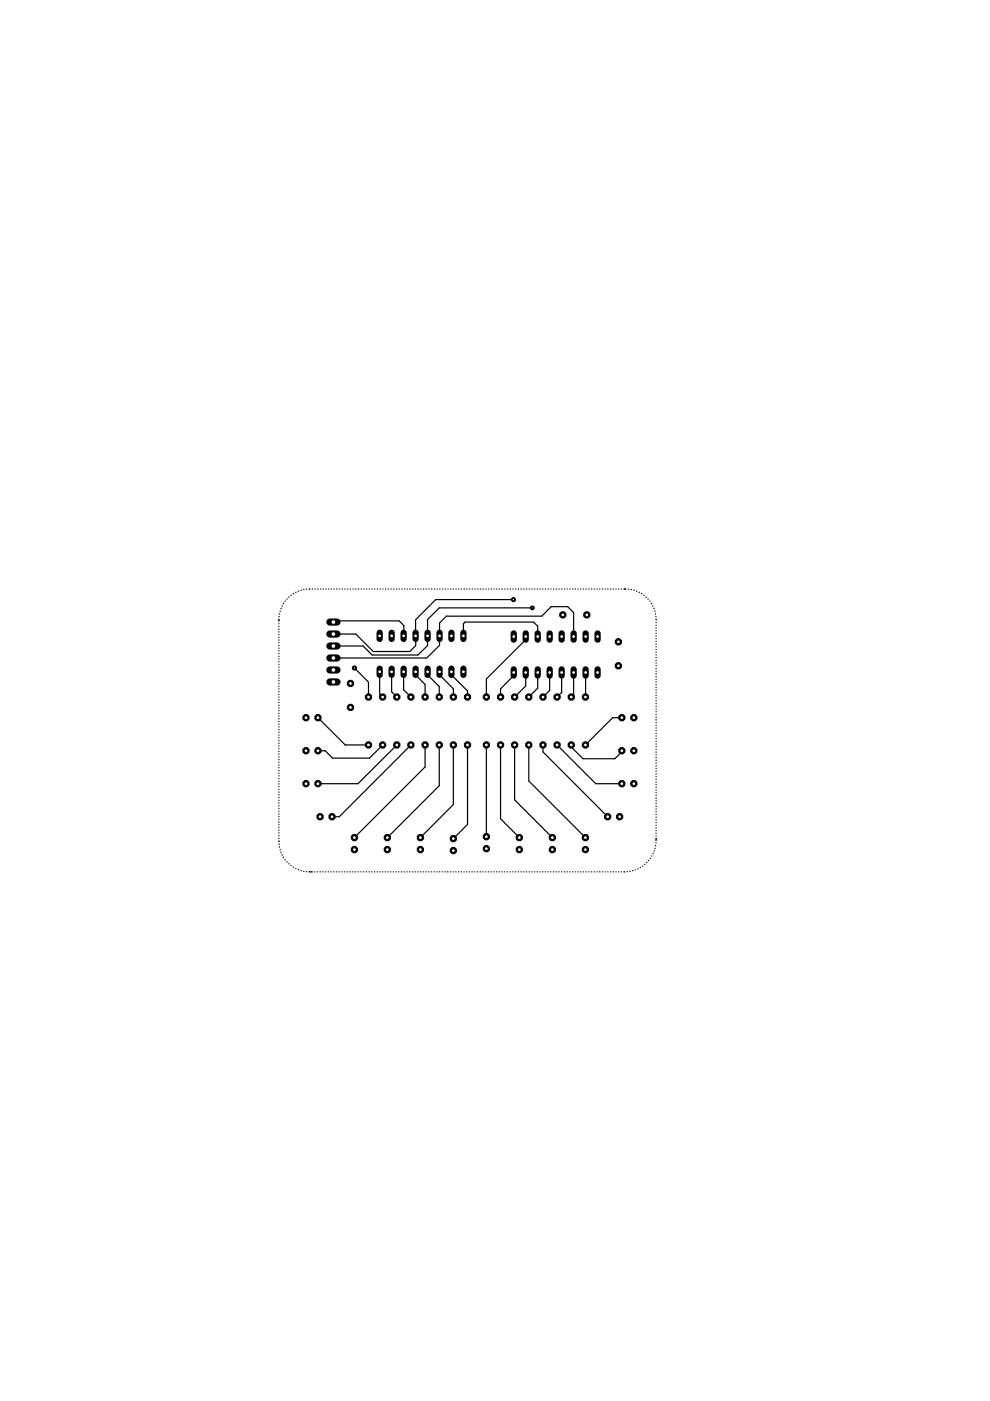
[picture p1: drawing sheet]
<svg xmlns="http://www.w3.org/2000/svg" width="210mm" height="297mm" viewBox="0 0 210 297" stroke-linecap="round" stroke-linejoin="round" font-family="sans-serif">
<g fill="none" stroke="#000" stroke-width=".25">
<path d="M59.1 131.3v.4M59.1 132.2v.1M59.1 132.8h.1M59.1 133.3v.1M59.1 133.9v.1M59.1 134.5v.1M59.1 135.1h.1M59.1 135.7h.1M59.1 136.2v.1M59.1 136.8v.1M59.1 137.4v.1M59.1 138h.1"/>
<path d="M59.1 138.5v.1M59.1 139.1v.1M59.1 139.7v.1M59.2 130.7v.1M59.3 130.1l-.1 .1M59.4 129.5v.1M59.6 129v.1M59.8 128.4v.1M60.1 127.9v.1M60.5 127.4l-.1 .1M60.9 127h-.1M61.3 126.6h-.1"/>
<path d="M61.7 126.2h.1M62.3 125.8l-.1 .1M62.8 125.6h-.1M63.3 125.3h-.1M63.9 125.1l-.1 .1M64.5 125h-.1M65 124.9h.1M65.6 124.9h.1M66.2 124.9h.1M66.8 124.9h.1M67.4 124.9h.1M67.9 124.9h.1"/>
<path d="M68.5 124.9h.1M69.1 124.9h.1M69.7 124.9h.1M70.2 124.9h.1M70.7 131.9l.3-.3h13.6l1 1v2.2M70.8 124.9h.1M71.4 124.9h.1M72 124.9h.1M72.5 124.9h.1M73.1 124.9h.1M73.7 124.9h.1M74.3 124.9h.1"/>
<path d="M74.8 124.9h.1M75.4 124.9h.1M76 124.9h.1M76.6 124.9h.1M77.1 124.9h.1M77.7 124.9h.1M78.3 124.9h.1M78.8 124.9h.1M79.4 124.9h.1M80 124.9h.1M80.6 124.9h.1M81.2 124.9h.1"/>
<path d="M81.7 124.9h.1M82.3 124.9h.1M82.9 124.9h.1M83.5 124.9h.1M84 124.9h.1M84.6 124.9h.1M85.2 124.9h.1M85.7 124.9h.1M86.3 124.9h.1M86.9 124.9h.1M87.5 124.9h.1M88.1 124.9h.1"/>
<path d="M88.6 124.9h.1M89.2 124.9h.1M89.8 124.9h.1M90.3 124.9h.1M90.9 124.9h.1M91.5 124.9h.1M92.1 124.9h.1M92.6 124.9h.1M93.2 124.9h.1M93.8 124.9h.1M94.4 124.9h.1M95 124.9h.1"/>
<path d="M95.5 124.9h.1M96.1 124.9h.1M96.7 124.9h.1M97.2 124.9h.1M97.8 124.9h.1M98.3 134.8v-2.6l.3-.3h14.5l.9 .9v2.2M98.4 124.9h.1M99 124.9h.1M99.5 124.9h.1M100.1 124.9h.1M100.7 124.9h.1M101.3 124.9h.1"/>
<path d="M101.8 124.9h.1M102.4 124.9h.1M103 124.9h.1M103.6 124.9h.1M104.1 124.9h.1M104.7 124.9h.1M105.3 124.9h.1M105.9 124.9h.1M106.4 124.9h.1M107 124.9h.1M107.6 124.9h.1M108.2 124.9h.1"/>
<path d="M108.7 124.9h.1M108.9 127.1h-16.5l-4.3 4.3v5.5l-1.2 1.2h-7.8l-3.7-3.7h-4.7M109.3 124.9h.1M109.9 124.9h.1M110.4 124.9h.1M111 124.9h.1M111.5 135v.6l-8.4 8.4v3.8M111.6 124.9h.1M112.2 124.9h.1M112.8 124.9h.1M112.9 128.9h-19.8l-2.4 2.5v5.5l-2.1 2h-9.7l-1.9-1.9h-6.3M113.3 124.9h.1"/>
<path d="M113.9 124.9h.1M114.5 124.9h.1M115.1 124.9h.1M115.6 124.9h.1M116.2 124.9h.1M116.8 124.9h.1M117.3 124.9h.1M117.9 124.9h.1M118.5 124.9h.1M119.1 124.9h.1M119.7 124.9h.1M120.2 124.9h.1"/>
<path d="M120.8 124.9h.1M121.4 124.9h.1M121.6 135v-5.1l-1.2-1.3h-3.5l-2 2h-20.3l-1.4 1.5v4.7l-2.7 2.7h-19.8M121.9 124.9h.1M122.5 124.9h.1M123.1 124.9h.1M123.7 124.9h.1M124.2 124.9h.1M124.8 124.9h.1M125.4 124.9h.1M126 124.9h.1M126.6 124.9h.1"/>
<path d="M127.1 124.9h.1M127.7 124.9h.1M128.3 124.9h.1M128.8 124.9h.1M129.4 124.9h.1M130 124.9h.1M130.6 124.9h.1M131.1 124.9h.1M131.7 124.9h.1M132.3 124.9h.4M133.2 124.9h.1M133.8 125h.1"/>
<path d="M134.4 125.1l.1 .1M134.9 125.3h.1M135.5 125.6h.1M136 125.8l.1 .1M136.5 126.2h.1M136.9 126.6h.1M137.4 127h.1M137.8 127.4v.1M138.1 127.9l.1 .1M138.4 128.4v.1M138.6 129l.1 .1M138.8 129.5l.1 .1"/>
<path d="M139 130.1v.1M139.1 130.7v.1M139.1 131.3v.1M139.1 132h.1M139.1 132.5v.1M139.1 133.1v.1M139.1 133.7h.1M139.1 134.2v.1M139.1 134.8v.1M139.1 135.4v.1M139.1 136h.1M139.1 136.5v.1"/>
<path d="M139.1 137.1v.1M139.1 137.7v.1M139.1 138.3h.1M139.1 138.8v.1M139.1 139.4v.1M139.1 140h.1M59.1 140.3h.1M59.1 140.8v.1M59.1 141.4v.1M59.1 142v.1M59.1 142.6h.1M59.1 143.2h.1"/>
<path d="M59.1 143.7v.1M59.1 144.3v.1M59.1 144.9h.1M59.1 145.5h.1M59.1 146v.1M59.1 146.6v.1M59.1 147.2v.1M59.1 147.8h.1M59.1 148.3v.1M59.1 148.9v.1M59.1 149.5v.1M59.1 150.1h.1"/>
<path d="M59.1 150.6v.1M59.1 151.2v.1M59.1 151.8h.1M59.1 152.4h.1M59.1 153h.1M59.1 153.5v.1M59.1 154.1v.1M59.1 154.7h.1M59.1 155.2v.1M59.1 155.8v.1M59.1 156.4v.1M59.1 157h.1"/>
<path d="M59.1 157.5v.1M59.1 158.1v.1M59.1 158.7v.1M59.1 159.3h.1M59.1 159.9h.1M67.4 152.2l5.8 5.7h4.9M75.1 141.6l3 3v3.2M80.5 142.4v4.8l.6 .6M81.1 157.9l-2.8 2.8h-7.8l-1.6-1.6-1.5 .1M83 142.4v4.3l1.1 1.1M84.1 157.9l-8.2 8.3h-8.5M85.6 142.4v3.8l1.5 1.6"/>
<path d="M87.1 157.9l-15.2 15.3h-1.5M88.1 142.4v.7l2 2v2.7M90.1 157.9v4.7l-15 15M90.7 142.4v.7l2.4 2.5v2.2M93.1 157.9v8.7l-11 11M93.2 142.4v.7l2.9 2.9v1.8M95.7 142.4v.7l3.4 3.4v1.3M96.1 157.9v12.7l-7 7M99.1 157.9v16.9l-3 3M103.1 157.9v19.5M106.1 157.9v15.7l4 4M108.9 142.6v.6l-2.8 2.8v1.8"/>
<path d="M109.1 157.9v11.7l8 8M111.5 142.6v2.8l-2.4 2.4M112.1 157.9v7.7l12 12M114 142.6v3.3l-1.9 1.9M115.1 157.9v1.5l13.7 13.8M116.5 142.6v3.8l-1.4 1.4M118.1 157.9l8.2 8.3h5.5M119.1 142.6v4.2l-1 1M121.1 157.9v.5l2.5 2.5h6.8l1.4-1.5v-.2M121.6 142.6v4.7l-.5 .5M124.2 142.6l-.1 5.2M131.8 152.2h-1.9l-5.8 5.7"/>
<path d="M139.1 140.5v.1M139.1 141.1v.1M139.1 141.7v.1M139.1 142.3h.1M139.1 142.8v.1M139.1 143.4v.1M139.1 144v.1M139.1 144.6h.1M139.1 145.1v.1M139.1 145.7v.1M139.1 146.3h.1M139.1 146.9h.1"/>
<path d="M139.1 147.4v.1M139.1 148v.1M139.1 148.6h.1M139.1 149.1v.1M139.1 149.7v.1M139.1 150.3h.1M139.1 150.9h.1M139.1 151.4v.1M139.1 152v.1M139.1 152.6v.1M139.1 153.2h.1M139.1 153.7v.1"/>
<path d="M139.1 154.3v.1M139.1 154.9h.1M139.1 155.4v.1M139.1 156v.1M139.1 156.6v.1M139.1 157.2h.1M139.1 157.7v.1M139.1 158.3v.1M139.1 158.9h.1M139.1 159.4v.1M59.1 160.4v.1M59.1 161v.1"/>
<path d="M59.1 161.6h.1M59.1 162.2h.1M59.1 162.7v.1M59.1 163.3v.1M59.1 163.9v.1M59.1 164.5h.1M59.1 165v.1M59.1 165.6v.1M59.1 166.2v.1M59.1 166.8h.1M59.1 167.3v.1M59.1 167.9v.1"/>
<path d="M59.1 168.5v.1M59.1 169.1h.1M59.1 169.7h.1M59.1 170.2v.1M59.1 170.8v.1M59.1 171.4h.1M59.1 172h.1M59.1 172.5v.1M59.1 173.1v.1M59.1 173.7h.1M59.1 174.2v.1M59.1 174.8v.1"/>
<path d="M59.1 175.4v.1M59.1 176h.1M59.1 176.6h.1M59.1 177.1v.1M59.1 177.7v.1M59.1 178.3v.1M59.2 178.9v.1M59.2 179.5l.1 .1M138.9 179.8v.1M139 179.3h.1M139.1 178.7v.1M139.1 160v.1"/>
<path d="M139.1 160.6v.1M139.1 161.2h.1M139.1 161.8h.1M139.1 162.3v.1M139.1 162.9v.1M139.1 163.5h.1M139.1 164v.1M139.1 164.6v.1M139.1 165.2h.1M139.1 165.8h.1M139.1 166.3v.1M139.1 166.9v.1"/>
<path d="M139.1 167.5h.1M139.1 168v.1M139.1 168.6v.1M139.1 169.2v.1M139.1 169.8h.1M139.1 170.3v.1M139.1 170.9v.1M139.1 171.5v.1M139.1 172.1h.1M139.1 172.6v.1M139.1 173.2v.1M139.1 173.8h.1"/>
<path d="M139.1 174.3v.1M139.1 174.9v.1M139.1 175.5v.1M139.1 176.1h.1M139.1 176.6v.1M139.1 177.2v.1M139.1 177.8v.4M59.4 180.1v.1M59.6 180.7v.1M59.8 181.2v.1M60.1 181.7v.1M60.4 182.2l.1 .1"/>
<path d="M60.8 182.7l.1 .1M61.2 183.1l.1 .1M61.7 183.5v.1M62.2 183.9h.1M62.7 184.1l.1 .1M63.2 184.4h.1M63.8 184.6h.1M64.4 184.7h.1M65 184.8h.1M65.6 184.8h.6M66.7 184.8h.1M67.3 184.8h.1"/>
<path d="M67.9 184.8h.1M68.4 184.8h.1M69 184.8h.1M69.6 184.8h.1M70.2 184.8h.1M70.7 184.8h.1M71.3 184.8h.1M71.9 184.8h.1M72.5 184.8h.1M73 184.8h.1M73.6 184.8h.1M74.2 184.8h.1"/>
<path d="M74.8 184.8h.1M75.3 184.8h.1M75.9 184.8h.1M76.5 184.8h.1M77.1 184.8h.1M77.6 184.8h.1M78.2 184.8h.1M78.8 184.8h.1M79.4 184.8h.1M79.9 184.8h.1M80.5 184.8h.1M81.1 184.8h.1"/>
<path d="M81.7 184.8h.1M82.3 184.8h.1M82.8 184.8h.1M83.4 184.8h.1M84 184.8h.1M84.5 184.8h.1M85.1 184.8h.1M85.7 184.8h.1M86.3 184.8h.1M86.8 184.8h.1M87.4 184.8h.1M88 184.8h.1"/>
<path d="M88.6 184.8h.1M89.2 184.8h.1M89.7 184.8h.1M90.3 184.8h.1M90.9 184.8h.1M91.4 184.8h.1M92 184.8h.1M92.6 184.8h.1M93.2 184.8h.1M93.7 184.8h.1M94.3 184.8h.1M94.9 184.8h.1"/>
<path d="M95.5 184.8h.1M96.1 184.8h.1M96.6 184.8h.1M97.2 184.8h.1M97.8 184.8h.1M98.4 184.8h.1M98.9 184.8h.1M99.5 184.8h.1M100.1 184.8h.1M100.6 184.8h.1M101.2 184.8h.1M101.8 184.8h.1"/>
<path d="M102.4 184.8h.1M103 184.8h.1M103.5 184.8h.1M104.1 184.8h.1M104.7 184.8h.1M105.3 184.8h.1M105.8 184.8h.1M106.4 184.8h.1M107 184.8h.1M107.5 184.8h.1M108.1 184.8h.1M108.7 184.8h.1"/>
<path d="M109.3 184.8h.1M109.9 184.8h.1M110.4 184.8h.1M111 184.8h.1M111.6 184.8h.1M112.2 184.8h.1M112.7 184.8h.1M113.3 184.8h.1M113.9 184.8h.1M114.5 184.8h.1M115 184.8h.1M115.6 184.8h.1"/>
<path d="M116.2 184.8h.1M116.8 184.8h.1M117.3 184.8h.1M117.9 184.8h.1M118.5 184.8h.1M119.1 184.8h.1M119.6 184.8h.1M120.2 184.8h.1M120.8 184.8h.1M121.4 184.8h.1M121.9 184.8h.1M122.5 184.8h.1"/>
<path d="M123.1 184.8h.1M123.7 184.8h.1M124.2 184.8h.1M124.8 184.8h.1M125.4 184.8h.1M126 184.8h.1M126.5 184.8h.1M127.1 184.8h.1M127.7 184.8h.1M128.3 184.8h.1M128.8 184.8h.1M129.4 184.8h.1"/>
<path d="M130 184.8h.1M130.6 184.8h.1M131.1 184.8h.1M131.7 184.8h.1M132.3 184.8h.1M133 184.8h-.1M133.5 184.7h.1M134.2 184.6h-.1M134.7 184.4h.1M135.3 184.2h-.1M135.8 183.9l-.1 .1M136.3 183.6h-.1"/>
<path d="M136.7 183.2v.1M137.2 182.8l-.1 .1M137.5 182.4v.1M137.9 181.9v.1M138.2 181.5h.1M138.5 180.9v.1M138.7 180.4v.1"/>
</g>
<path d="M80.5 141.8v1.3" fill="none" stroke="#000" stroke-width="1.3"/>
<circle cx="80.5" cy="142.4" r=".4" fill="#fff" stroke="#000" stroke-width=".21"/>
<path d="M83 141.8v1.3" fill="none" stroke="#000" stroke-width="1.3"/>
<circle cx="83" cy="142.4" r=".4" fill="#fff" stroke="#000" stroke-width=".21"/>
<path d="M95.7 141.8v1.3" fill="none" stroke="#000" stroke-width="1.3"/>
<circle cx="95.7" cy="142.4" r=".4" fill="#fff" stroke="#000" stroke-width=".21"/>
<path d="M98.3 141.8v1.3" fill="none" stroke="#000" stroke-width="1.3"/>
<circle cx="98.3" cy="142.4" r=".4" fill="#fff" stroke="#000" stroke-width=".21"/>
<path d="M85.6 141.8v1.3" fill="none" stroke="#000" stroke-width="1.3"/>
<circle cx="85.6" cy="142.4" r=".4" fill="#fff" stroke="#000" stroke-width=".21"/>
<path d="M88.1 141.8v1.3" fill="none" stroke="#000" stroke-width="1.3"/>
<circle cx="88.1" cy="142.4" r=".4" fill="#fff" stroke="#000" stroke-width=".21"/>
<path d="M93.2 141.8v1.3" fill="none" stroke="#000" stroke-width="1.3"/>
<circle cx="93.2" cy="142.4" r=".4" fill="#fff" stroke="#000" stroke-width=".21"/>
<path d="M90.7 141.8v1.3" fill="none" stroke="#000" stroke-width="1.3"/>
<circle cx="90.7" cy="142.4" r=".4" fill="#fff" stroke="#000" stroke-width=".21"/>
<path d="M98.3 134.2v1.3" fill="none" stroke="#000" stroke-width="1.3"/>
<circle cx="98.3" cy="134.8" r=".4" fill="#fff" stroke="#000" stroke-width=".21"/>
<path d="M95.7 134.2v1.3" fill="none" stroke="#000" stroke-width="1.3"/>
<circle cx="95.7" cy="134.8" r=".4" fill="#fff" stroke="#000" stroke-width=".21"/>
<path d="M93.2 134.2v1.3" fill="none" stroke="#000" stroke-width="1.3"/>
<circle cx="93.2" cy="134.8" r=".4" fill="#fff" stroke="#000" stroke-width=".21"/>
<path d="M90.7 134.2v1.3" fill="none" stroke="#000" stroke-width="1.3"/>
<circle cx="90.7" cy="134.8" r=".4" fill="#fff" stroke="#000" stroke-width=".21"/>
<path d="M88.1 134.2v1.3" fill="none" stroke="#000" stroke-width="1.3"/>
<circle cx="88.1" cy="134.8" r=".4" fill="#fff" stroke="#000" stroke-width=".21"/>
<path d="M85.6 134.2v1.3" fill="none" stroke="#000" stroke-width="1.3"/>
<circle cx="85.6" cy="134.8" r=".4" fill="#fff" stroke="#000" stroke-width=".21"/>
<path d="M83 134.2v1.3" fill="none" stroke="#000" stroke-width="1.3"/>
<circle cx="83" cy="134.8" r=".4" fill="#fff" stroke="#000" stroke-width=".21"/>
<path d="M80.5 134.2v1.3" fill="none" stroke="#000" stroke-width="1.3"/>
<circle cx="80.5" cy="134.8" r=".4" fill="#fff" stroke="#000" stroke-width=".21"/>
<path d="M69.9 144.6h1.6" fill="none" stroke="#000" stroke-width="1.5"/>
<circle cx="70.7" cy="144.6" r=".51" fill="#fff" stroke="#000" stroke-width=".21"/>
<path d="M69.9 142h1.6" fill="none" stroke="#000" stroke-width="1.5"/>
<circle cx="70.7" cy="142" r=".51" fill="#fff" stroke="#000" stroke-width=".21"/>
<path d="M69.9 139.5h1.6" fill="none" stroke="#000" stroke-width="1.5"/>
<circle cx="70.7" cy="139.5" r=".51" fill="#fff" stroke="#000" stroke-width=".21"/>
<path d="M69.9 137h1.6" fill="none" stroke="#000" stroke-width="1.5"/>
<circle cx="70.7" cy="137" r=".51" fill="#fff" stroke="#000" stroke-width=".21"/>
<path d="M69.9 134.4h1.6" fill="none" stroke="#000" stroke-width="1.5"/>
<circle cx="70.7" cy="134.4" r=".51" fill="#fff" stroke="#000" stroke-width=".21"/>
<path d="M69.9 131.9h1.6" fill="none" stroke="#000" stroke-width="1.5"/>
<circle cx="70.7" cy="131.9" r=".51" fill="#fff" stroke="#000" stroke-width=".21"/>
<circle cx="74.3" cy="144.9" r=".71" fill="#000" stroke="#000" stroke-width=".21"/>
<circle cx="74.3" cy="144.9" r=".4" fill="#fff" stroke="#000" stroke-width=".21"/>
<circle cx="74.3" cy="150" r=".71" fill="#000" stroke="#000" stroke-width=".21"/>
<circle cx="74.3" cy="150" r=".4" fill="#fff" stroke="#000" stroke-width=".21"/>
<circle cx="131.1" cy="136.1" r=".71" fill="#000" stroke="#000" stroke-width=".21"/>
<circle cx="131.1" cy="136.1" r=".4" fill="#fff" stroke="#000" stroke-width=".21"/>
<circle cx="131.1" cy="141.2" r=".71" fill="#000" stroke="#000" stroke-width=".21"/>
<circle cx="131.1" cy="141.2" r=".4" fill="#fff" stroke="#000" stroke-width=".21"/>
<circle cx="119.3" cy="130.4" r=".71" fill="#000" stroke="#000" stroke-width=".21"/>
<circle cx="119.3" cy="130.4" r=".4" fill="#fff" stroke="#000" stroke-width=".21"/>
<circle cx="124.4" cy="130.4" r=".71" fill="#000" stroke="#000" stroke-width=".21"/>
<circle cx="124.4" cy="130.4" r=".4" fill="#fff" stroke="#000" stroke-width=".21"/>
<circle cx="78.1" cy="147.8" r=".71" fill="#000" stroke="#000" stroke-width=".21"/>
<circle cx="78.1" cy="147.8" r=".4" fill="#fff" stroke="#000" stroke-width=".21"/>
<circle cx="78.1" cy="157.9" r=".71" fill="#000" stroke="#000" stroke-width=".21"/>
<circle cx="78.1" cy="157.9" r=".4" fill="#fff" stroke="#000" stroke-width=".21"/>
<circle cx="67.4" cy="152.2" r=".71" fill="#000" stroke="#000" stroke-width=".21"/>
<circle cx="67.4" cy="152.2" r=".4" fill="#fff" stroke="#000" stroke-width=".21"/>
<circle cx="64.9" cy="152.2" r=".71" fill="#000" stroke="#000" stroke-width=".21"/>
<circle cx="64.9" cy="152.2" r=".4" fill="#fff" stroke="#000" stroke-width=".21"/>
<circle cx="81.1" cy="147.8" r=".71" fill="#000" stroke="#000" stroke-width=".21"/>
<circle cx="81.1" cy="147.8" r=".4" fill="#fff" stroke="#000" stroke-width=".21"/>
<circle cx="81.1" cy="157.9" r=".71" fill="#000" stroke="#000" stroke-width=".21"/>
<circle cx="81.1" cy="157.9" r=".4" fill="#fff" stroke="#000" stroke-width=".21"/>
<circle cx="84.1" cy="147.8" r=".71" fill="#000" stroke="#000" stroke-width=".21"/>
<circle cx="84.1" cy="147.8" r=".4" fill="#fff" stroke="#000" stroke-width=".21"/>
<circle cx="84.1" cy="157.9" r=".71" fill="#000" stroke="#000" stroke-width=".21"/>
<circle cx="84.1" cy="157.9" r=".4" fill="#fff" stroke="#000" stroke-width=".21"/>
<circle cx="87.1" cy="147.8" r=".71" fill="#000" stroke="#000" stroke-width=".21"/>
<circle cx="87.1" cy="147.8" r=".4" fill="#fff" stroke="#000" stroke-width=".21"/>
<circle cx="87.1" cy="157.9" r=".71" fill="#000" stroke="#000" stroke-width=".21"/>
<circle cx="87.1" cy="157.9" r=".4" fill="#fff" stroke="#000" stroke-width=".21"/>
<circle cx="90.1" cy="147.8" r=".71" fill="#000" stroke="#000" stroke-width=".21"/>
<circle cx="90.1" cy="147.8" r=".4" fill="#fff" stroke="#000" stroke-width=".21"/>
<circle cx="90.1" cy="157.9" r=".71" fill="#000" stroke="#000" stroke-width=".21"/>
<circle cx="90.1" cy="157.9" r=".4" fill="#fff" stroke="#000" stroke-width=".21"/>
<circle cx="93.1" cy="147.8" r=".71" fill="#000" stroke="#000" stroke-width=".21"/>
<circle cx="93.1" cy="147.8" r=".4" fill="#fff" stroke="#000" stroke-width=".21"/>
<circle cx="93.1" cy="157.9" r=".71" fill="#000" stroke="#000" stroke-width=".21"/>
<circle cx="93.1" cy="157.9" r=".4" fill="#fff" stroke="#000" stroke-width=".21"/>
<circle cx="96.1" cy="147.8" r=".71" fill="#000" stroke="#000" stroke-width=".21"/>
<circle cx="96.1" cy="147.8" r=".4" fill="#fff" stroke="#000" stroke-width=".21"/>
<circle cx="96.1" cy="157.9" r=".71" fill="#000" stroke="#000" stroke-width=".21"/>
<circle cx="96.1" cy="157.9" r=".4" fill="#fff" stroke="#000" stroke-width=".21"/>
<circle cx="99.1" cy="147.8" r=".71" fill="#000" stroke="#000" stroke-width=".21"/>
<circle cx="99.1" cy="147.8" r=".4" fill="#fff" stroke="#000" stroke-width=".21"/>
<circle cx="99.1" cy="157.9" r=".71" fill="#000" stroke="#000" stroke-width=".21"/>
<circle cx="99.1" cy="157.9" r=".4" fill="#fff" stroke="#000" stroke-width=".21"/>
<circle cx="67.4" cy="159.2" r=".71" fill="#000" stroke="#000" stroke-width=".21"/>
<circle cx="67.4" cy="159.2" r=".4" fill="#fff" stroke="#000" stroke-width=".21"/>
<circle cx="64.9" cy="159.2" r=".71" fill="#000" stroke="#000" stroke-width=".21"/>
<circle cx="64.9" cy="159.2" r=".4" fill="#fff" stroke="#000" stroke-width=".21"/>
<circle cx="67.4" cy="166.2" r=".71" fill="#000" stroke="#000" stroke-width=".21"/>
<circle cx="67.4" cy="166.2" r=".4" fill="#fff" stroke="#000" stroke-width=".21"/>
<circle cx="64.9" cy="166.2" r=".71" fill="#000" stroke="#000" stroke-width=".21"/>
<circle cx="64.9" cy="166.2" r=".4" fill="#fff" stroke="#000" stroke-width=".21"/>
<circle cx="70.4" cy="173.2" r=".71" fill="#000" stroke="#000" stroke-width=".21"/>
<circle cx="70.4" cy="173.2" r=".4" fill="#fff" stroke="#000" stroke-width=".21"/>
<circle cx="67.9" cy="173.2" r=".71" fill="#000" stroke="#000" stroke-width=".21"/>
<circle cx="67.9" cy="173.2" r=".4" fill="#fff" stroke="#000" stroke-width=".21"/>
<circle cx="75.1" cy="177.6" r=".71" fill="#000" stroke="#000" stroke-width=".21"/>
<circle cx="75.1" cy="177.6" r=".4" fill="#fff" stroke="#000" stroke-width=".21"/>
<circle cx="75.1" cy="180.1" r=".71" fill="#000" stroke="#000" stroke-width=".21"/>
<circle cx="75.1" cy="180.1" r=".4" fill="#fff" stroke="#000" stroke-width=".21"/>
<circle cx="82.1" cy="177.6" r=".71" fill="#000" stroke="#000" stroke-width=".21"/>
<circle cx="82.1" cy="177.6" r=".4" fill="#fff" stroke="#000" stroke-width=".21"/>
<circle cx="82.1" cy="180.1" r=".71" fill="#000" stroke="#000" stroke-width=".21"/>
<circle cx="82.1" cy="180.1" r=".4" fill="#fff" stroke="#000" stroke-width=".21"/>
<circle cx="89.1" cy="177.6" r=".71" fill="#000" stroke="#000" stroke-width=".21"/>
<circle cx="89.1" cy="177.6" r=".4" fill="#fff" stroke="#000" stroke-width=".21"/>
<circle cx="89.1" cy="180.1" r=".71" fill="#000" stroke="#000" stroke-width=".21"/>
<circle cx="89.1" cy="180.1" r=".4" fill="#fff" stroke="#000" stroke-width=".21"/>
<path d="M108.9 141.9v1.3" fill="none" stroke="#000" stroke-width="1.3"/>
<circle cx="108.9" cy="142.6" r=".4" fill="#fff" stroke="#000" stroke-width=".21"/>
<path d="M111.5 141.9v1.3" fill="none" stroke="#000" stroke-width="1.3"/>
<circle cx="111.5" cy="142.6" r=".4" fill="#fff" stroke="#000" stroke-width=".21"/>
<path d="M124.2 141.9v1.3" fill="none" stroke="#000" stroke-width="1.3"/>
<circle cx="124.2" cy="142.6" r=".4" fill="#fff" stroke="#000" stroke-width=".21"/>
<path d="M126.7 141.9v1.3" fill="none" stroke="#000" stroke-width="1.3"/>
<circle cx="126.7" cy="142.6" r=".4" fill="#fff" stroke="#000" stroke-width=".21"/>
<path d="M114 141.9v1.3" fill="none" stroke="#000" stroke-width="1.3"/>
<circle cx="114" cy="142.6" r=".4" fill="#fff" stroke="#000" stroke-width=".21"/>
<path d="M116.5 141.9v1.3" fill="none" stroke="#000" stroke-width="1.3"/>
<circle cx="116.5" cy="142.6" r=".4" fill="#fff" stroke="#000" stroke-width=".21"/>
<path d="M121.6 141.9v1.3" fill="none" stroke="#000" stroke-width="1.3"/>
<circle cx="121.6" cy="142.6" r=".4" fill="#fff" stroke="#000" stroke-width=".21"/>
<path d="M119.1 141.9v1.3" fill="none" stroke="#000" stroke-width="1.3"/>
<circle cx="119.1" cy="142.6" r=".4" fill="#fff" stroke="#000" stroke-width=".21"/>
<path d="M126.7 134.3v1.3" fill="none" stroke="#000" stroke-width="1.3"/>
<circle cx="126.7" cy="135" r=".4" fill="#fff" stroke="#000" stroke-width=".21"/>
<path d="M124.2 134.3v1.3" fill="none" stroke="#000" stroke-width="1.3"/>
<circle cx="124.2" cy="135" r=".4" fill="#fff" stroke="#000" stroke-width=".21"/>
<path d="M121.6 134.3v1.3" fill="none" stroke="#000" stroke-width="1.3"/>
<circle cx="121.6" cy="135" r=".4" fill="#fff" stroke="#000" stroke-width=".21"/>
<path d="M119.1 134.3v1.3" fill="none" stroke="#000" stroke-width="1.3"/>
<circle cx="119.1" cy="135" r=".4" fill="#fff" stroke="#000" stroke-width=".21"/>
<path d="M116.5 134.3v1.3" fill="none" stroke="#000" stroke-width="1.3"/>
<circle cx="116.5" cy="135" r=".4" fill="#fff" stroke="#000" stroke-width=".21"/>
<path d="M114 134.3v1.3" fill="none" stroke="#000" stroke-width="1.3"/>
<circle cx="114" cy="135" r=".4" fill="#fff" stroke="#000" stroke-width=".21"/>
<path d="M111.5 134.3v1.3" fill="none" stroke="#000" stroke-width="1.3"/>
<circle cx="111.5" cy="135" r=".4" fill="#fff" stroke="#000" stroke-width=".21"/>
<path d="M108.9 134.3v1.3" fill="none" stroke="#000" stroke-width="1.3"/>
<circle cx="108.9" cy="135" r=".4" fill="#fff" stroke="#000" stroke-width=".21"/>
<circle cx="103.1" cy="147.8" r=".71" fill="#000" stroke="#000" stroke-width=".21"/>
<circle cx="103.1" cy="147.8" r=".4" fill="#fff" stroke="#000" stroke-width=".21"/>
<circle cx="103.1" cy="157.9" r=".71" fill="#000" stroke="#000" stroke-width=".21"/>
<circle cx="103.1" cy="157.9" r=".4" fill="#fff" stroke="#000" stroke-width=".21"/>
<circle cx="96.1" cy="177.8" r=".71" fill="#000" stroke="#000" stroke-width=".21"/>
<circle cx="96.1" cy="177.8" r=".4" fill="#fff" stroke="#000" stroke-width=".21"/>
<circle cx="96.1" cy="180.3" r=".71" fill="#000" stroke="#000" stroke-width=".21"/>
<circle cx="96.1" cy="180.3" r=".4" fill="#fff" stroke="#000" stroke-width=".21"/>
<circle cx="106.1" cy="147.8" r=".71" fill="#000" stroke="#000" stroke-width=".21"/>
<circle cx="106.1" cy="147.8" r=".4" fill="#fff" stroke="#000" stroke-width=".21"/>
<circle cx="106.1" cy="157.9" r=".71" fill="#000" stroke="#000" stroke-width=".21"/>
<circle cx="106.1" cy="157.9" r=".4" fill="#fff" stroke="#000" stroke-width=".21"/>
<circle cx="109.1" cy="147.8" r=".71" fill="#000" stroke="#000" stroke-width=".21"/>
<circle cx="109.1" cy="147.8" r=".4" fill="#fff" stroke="#000" stroke-width=".21"/>
<circle cx="109.1" cy="157.9" r=".71" fill="#000" stroke="#000" stroke-width=".21"/>
<circle cx="109.1" cy="157.9" r=".4" fill="#fff" stroke="#000" stroke-width=".21"/>
<circle cx="112.1" cy="147.8" r=".71" fill="#000" stroke="#000" stroke-width=".21"/>
<circle cx="112.1" cy="147.8" r=".4" fill="#fff" stroke="#000" stroke-width=".21"/>
<circle cx="112.1" cy="157.9" r=".71" fill="#000" stroke="#000" stroke-width=".21"/>
<circle cx="112.1" cy="157.9" r=".4" fill="#fff" stroke="#000" stroke-width=".21"/>
<circle cx="115.1" cy="147.8" r=".71" fill="#000" stroke="#000" stroke-width=".21"/>
<circle cx="115.1" cy="147.8" r=".4" fill="#fff" stroke="#000" stroke-width=".21"/>
<circle cx="115.1" cy="157.9" r=".71" fill="#000" stroke="#000" stroke-width=".21"/>
<circle cx="115.1" cy="157.9" r=".4" fill="#fff" stroke="#000" stroke-width=".21"/>
<circle cx="118.1" cy="147.8" r=".71" fill="#000" stroke="#000" stroke-width=".21"/>
<circle cx="118.1" cy="147.8" r=".4" fill="#fff" stroke="#000" stroke-width=".21"/>
<circle cx="118.1" cy="157.9" r=".71" fill="#000" stroke="#000" stroke-width=".21"/>
<circle cx="118.1" cy="157.9" r=".4" fill="#fff" stroke="#000" stroke-width=".21"/>
<circle cx="121.1" cy="147.8" r=".71" fill="#000" stroke="#000" stroke-width=".21"/>
<circle cx="121.1" cy="147.8" r=".4" fill="#fff" stroke="#000" stroke-width=".21"/>
<circle cx="121.1" cy="157.9" r=".71" fill="#000" stroke="#000" stroke-width=".21"/>
<circle cx="121.1" cy="157.9" r=".4" fill="#fff" stroke="#000" stroke-width=".21"/>
<circle cx="124.1" cy="147.8" r=".71" fill="#000" stroke="#000" stroke-width=".21"/>
<circle cx="124.1" cy="147.8" r=".4" fill="#fff" stroke="#000" stroke-width=".21"/>
<circle cx="124.1" cy="157.9" r=".71" fill="#000" stroke="#000" stroke-width=".21"/>
<circle cx="124.1" cy="157.9" r=".4" fill="#fff" stroke="#000" stroke-width=".21"/>
<circle cx="103.1" cy="177.4" r=".71" fill="#000" stroke="#000" stroke-width=".21"/>
<circle cx="103.1" cy="177.4" r=".4" fill="#fff" stroke="#000" stroke-width=".21"/>
<circle cx="103.1" cy="179.9" r=".71" fill="#000" stroke="#000" stroke-width=".21"/>
<circle cx="103.1" cy="179.9" r=".4" fill="#fff" stroke="#000" stroke-width=".21"/>
<circle cx="110.1" cy="177.6" r=".71" fill="#000" stroke="#000" stroke-width=".21"/>
<circle cx="110.1" cy="177.6" r=".4" fill="#fff" stroke="#000" stroke-width=".21"/>
<circle cx="110.1" cy="180.1" r=".71" fill="#000" stroke="#000" stroke-width=".21"/>
<circle cx="110.1" cy="180.1" r=".4" fill="#fff" stroke="#000" stroke-width=".21"/>
<circle cx="117.1" cy="177.6" r=".71" fill="#000" stroke="#000" stroke-width=".21"/>
<circle cx="117.1" cy="177.6" r=".4" fill="#fff" stroke="#000" stroke-width=".21"/>
<circle cx="117.1" cy="180.1" r=".71" fill="#000" stroke="#000" stroke-width=".21"/>
<circle cx="117.1" cy="180.1" r=".4" fill="#fff" stroke="#000" stroke-width=".21"/>
<circle cx="124.1" cy="177.6" r=".71" fill="#000" stroke="#000" stroke-width=".21"/>
<circle cx="124.1" cy="177.6" r=".4" fill="#fff" stroke="#000" stroke-width=".21"/>
<circle cx="124.1" cy="180.1" r=".71" fill="#000" stroke="#000" stroke-width=".21"/>
<circle cx="124.1" cy="180.1" r=".4" fill="#fff" stroke="#000" stroke-width=".21"/>
<circle cx="128.8" cy="173.2" r=".71" fill="#000" stroke="#000" stroke-width=".21"/>
<circle cx="128.8" cy="173.2" r=".4" fill="#fff" stroke="#000" stroke-width=".21"/>
<circle cx="131.4" cy="173.2" r=".71" fill="#000" stroke="#000" stroke-width=".21"/>
<circle cx="131.4" cy="173.2" r=".4" fill="#fff" stroke="#000" stroke-width=".21"/>
<circle cx="131.8" cy="166.2" r=".71" fill="#000" stroke="#000" stroke-width=".21"/>
<circle cx="131.8" cy="166.2" r=".4" fill="#fff" stroke="#000" stroke-width=".21"/>
<circle cx="134.4" cy="166.2" r=".71" fill="#000" stroke="#000" stroke-width=".21"/>
<circle cx="134.4" cy="166.2" r=".4" fill="#fff" stroke="#000" stroke-width=".21"/>
<circle cx="131.8" cy="159.2" r=".71" fill="#000" stroke="#000" stroke-width=".21"/>
<circle cx="131.8" cy="159.2" r=".4" fill="#fff" stroke="#000" stroke-width=".21"/>
<circle cx="134.4" cy="159.2" r=".71" fill="#000" stroke="#000" stroke-width=".21"/>
<circle cx="134.4" cy="159.2" r=".4" fill="#fff" stroke="#000" stroke-width=".21"/>
<circle cx="131.8" cy="152.2" r=".71" fill="#000" stroke="#000" stroke-width=".21"/>
<circle cx="131.8" cy="152.2" r=".4" fill="#fff" stroke="#000" stroke-width=".21"/>
<circle cx="134.4" cy="152.2" r=".71" fill="#000" stroke="#000" stroke-width=".21"/>
<circle cx="134.4" cy="152.2" r=".4" fill="#fff" stroke="#000" stroke-width=".21"/>
<circle cx="75.1" cy="141.6" r=".44" fill="#000" stroke="#000" stroke-width=".21"/>
<circle cx="75.1" cy="141.6" r=".25" fill="#fff" stroke="#000" stroke-width=".21"/>
<circle cx="112.9" cy="128.9" r=".4" fill="#000" stroke="#000" stroke-width=".21"/>
<circle cx="112.9" cy="128.9" r=".21" fill="#fff" stroke="#000" stroke-width=".21"/>
<circle cx="108.9" cy="127.1" r=".44" fill="#000" stroke="#000" stroke-width=".21"/>
<circle cx="108.9" cy="127.1" r=".25" fill="#fff" stroke="#000" stroke-width=".21"/>
</svg>
